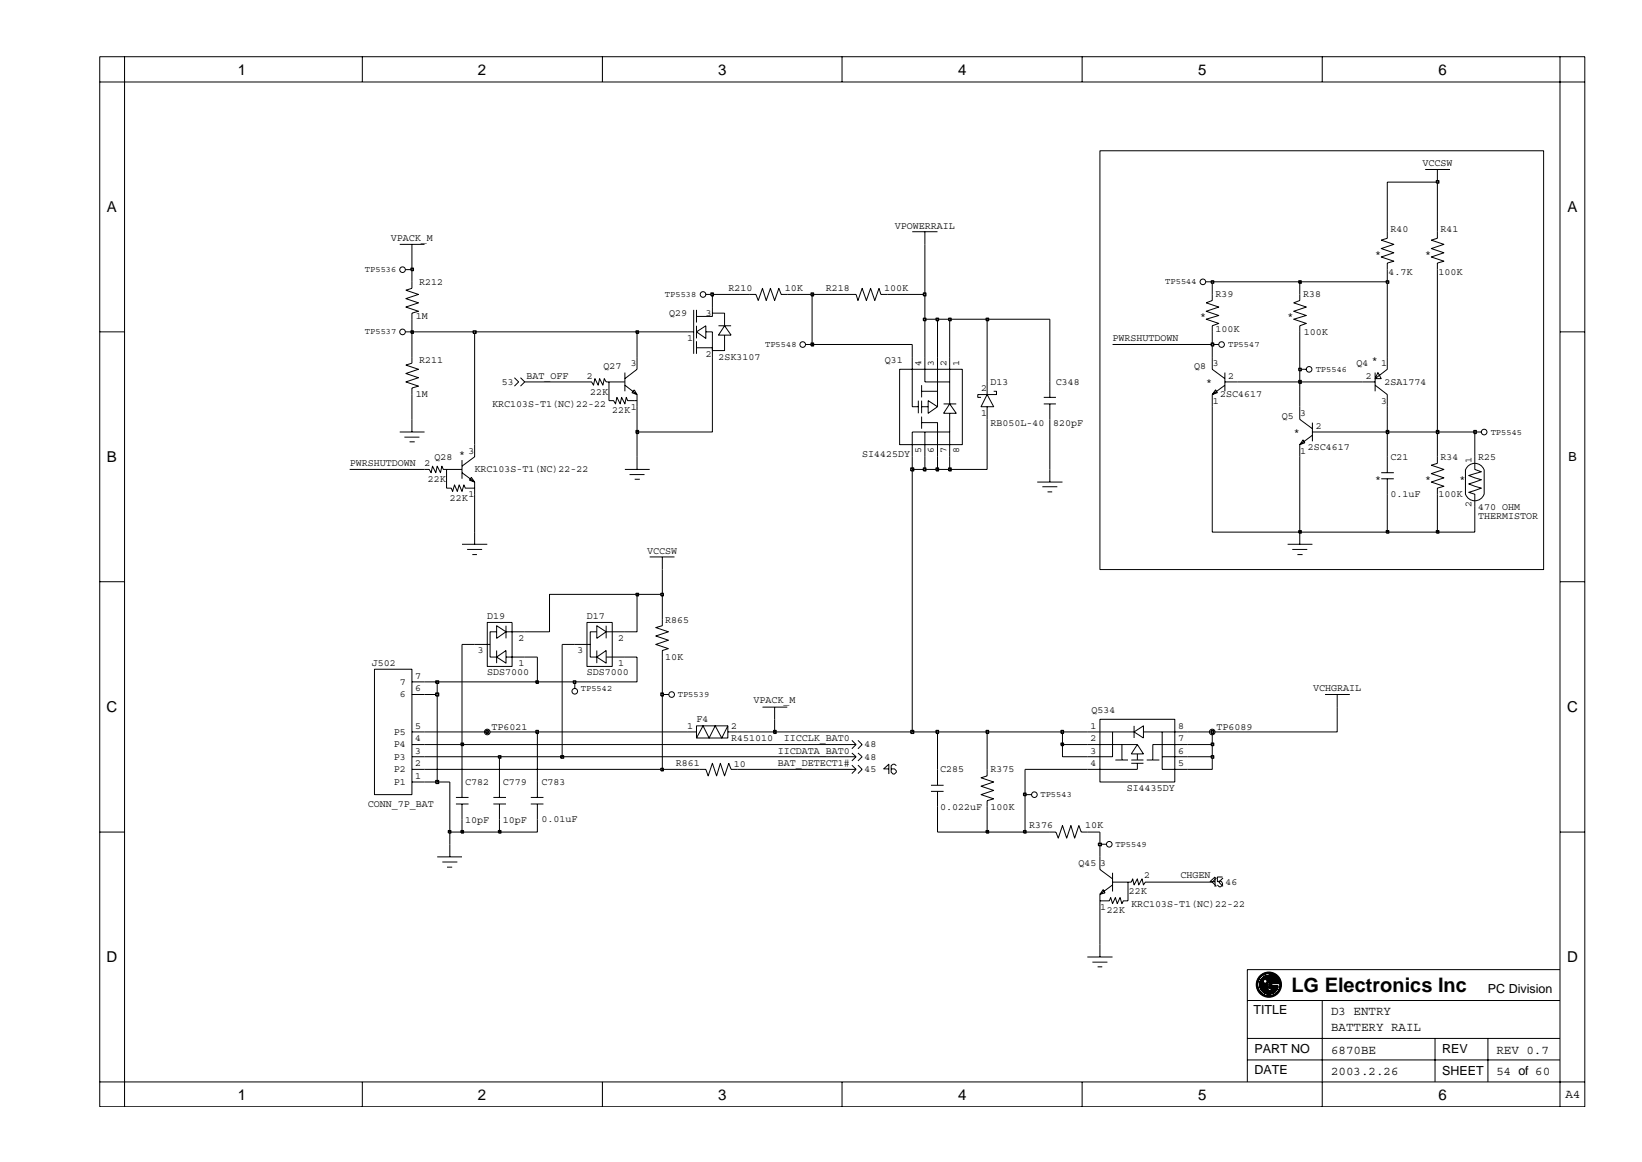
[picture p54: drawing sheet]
<svg xmlns="http://www.w3.org/2000/svg" width="297mm" height="210mm" viewBox="0 0 297 210" stroke-linecap="round" stroke-linejoin="round" font-family="sans-serif">
<defs><g id="words">
<text font-size="3.6" x="233.6" y="179.6">LG Electronics Inc</text>
<g font-size="2.7">
<text x="43" y="13.5">1</text>
<text x="86.5" y="13.5">2</text>
<text x="129.9" y="13.5">3</text>
<text x="173.3" y="13.5">4</text>
<text x="216.8" y="13.5">5</text>
<text x="260.2" y="13.5">6</text>
<text x="19.3" y="38.4">A</text>
<text x="283.6" y="38.4">A</text>
<text x="19.3" y="83.6">B</text>
<text x="19.3" y="128.9">C</text>
<text x="283.5" y="128.9">C</text>
<text x="19.3" y="174.1">D</text>
<text x="283.5" y="174.1">D</text>
<text x="43" y="199">1</text>
<text x="86.5" y="199">2</text>
<text x="129.9" y="199">3</text>
<text x="173.3" y="199">4</text>
<text x="216.8" y="199">5</text>
<text x="260.2" y="199">6</text>
</g>
<g font-size="2.3">
<text x="283.7" y="83.5">B</text>
<text x="269.2" y="179.6">PC Division</text>
<text x="226.7" y="183.5">TITLE</text>
<text x="240.8" y="183.6">D3 ENTRY</text>
<text x="226.9" y="190.5">PART NO</text>
<text x="240.8" y="190.7">6870BE</text>
<text x="240.8" y="186.6">BATTERY RAIL</text>
<text x="260.9" y="190.5">REV</text>
<text x="270.7" y="190.7">REV 0.7</text>
<text x="226.9" y="194.3">DATE</text>
<text x="240.8" y="194.6">2003.2.26</text>
<text x="260.9" y="194.5">SHEET</text>
<text x="270.7" y="194.6">54 of 60</text>
<text x="283.2" y="198.7">A4</text>
</g>
<g font-size="1.8">
<text x="257.3" y="30.1">VCCSW</text>
<text x="161.9" y="41.4">VPOWERRAIL</text>
<text x="251.6" y="41.9">R40</text>
<text x="260.6" y="41.9">R41</text>
<text x="70.7" y="43.6">VPACK_M</text>
<text x="248.8" y="46.5">*</text>
<text x="257.8" y="46.5">*</text>
<text x="75.8" y="51.5">R212</text>
<text x="131.8" y="52.7">R210</text>
<text x="142" y="52.6">10K</text>
<text x="149.4" y="52.7">R218</text>
<text x="159.9" y="52.7">100K</text>
<text x="219.9" y="53.8">R39</text>
<text x="235.7" y="53.8">R38</text>
<text x="251.2" y="49.8">4.7K</text>
<text x="260.3" y="49.8">100K</text>
<text x="75.2" y="57.7">1M</text>
<text x="121" y="57.2">Q29</text>
<text x="127.7" y="57.2">3</text>
<text x="217.1" y="57.8">*</text>
<text x="219.9" y="60">100K</text>
<text x="232.9" y="57.8">*</text>
<text x="75.8" y="65.7">R211</text>
<text x="124.3" y="61.8">1</text>
<text x="127.7" y="64.6">2</text>
<text x="130" y="65.1">2SK3107</text>
<text x="160.1" y="65.7">Q31</text>
<text x="201.3" y="61.7">PWRSHUTDOWN</text>
<text x="235.9" y="60.6">100K</text>
<text x="248.2" y="65.7">*</text>
<text x="75.2" y="71.8">1M</text>
<text x="90.8" y="69.6">53</text>
<text x="95.3" y="68.5">BAT_OFF</text>
<text x="106.2" y="68.5">2</text>
<text x="106.8" y="71.4">22K</text>
<text x="109.2" y="66.8">Q27</text>
<text x="114.1" y="66.2">3</text>
<text x="166.6" y="66.2" transform="rotate(-90 166.6 66.2)">4</text>
<text x="168.9" y="66.2" transform="rotate(-90 168.9 66.2)">3</text>
<text x="171.2" y="66.2" transform="rotate(-90 171.2 66.2)">2</text>
<text x="173.5" y="66.2" transform="rotate(-90 173.5 66.2)">1</text>
<text x="177.5" y="70.7">2</text>
<text x="179.2" y="69.6">D13</text>
<text x="191" y="69.6">C348</text>
<text x="216" y="66.8">Q8</text>
<text x="218.2" y="69.7">*</text>
<text x="219.4" y="66.2">3</text>
<text x="220.8" y="71.9">2SC4617</text>
<text x="222.2" y="68.5">2</text>
<text x="245.4" y="66.2">Q4</text>
<text x="247.1" y="68.5">2</text>
<text x="249.9" y="66.2">1</text>
<text x="250.5" y="69.6">2SA1774</text>
<text x="89" y="73.6">KRC103S-T1(NC)22-22</text>
<text x="110.8" y="74.8">22K</text>
<text x="114.1" y="74.1">1</text>
<text x="177.5" y="75.3">1</text>
<text x="179.2" y="77">RB050L-40</text>
<text x="190.5" y="77.1">820pF</text>
<text x="219.4" y="73">1</text>
<text x="231.9" y="75.9">Q5</text>
<text x="235.2" y="75.3">3</text>
<text x="238" y="77.6">2</text>
<text x="249.9" y="73">3</text>
<text x="78.6" y="83.2">Q28</text>
<text x="83.1" y="82.7">*</text>
<text x="84.8" y="82.1">3</text>
<text x="156" y="82.7">SI4425DY</text>
<text x="166.6" y="82" transform="rotate(-90 166.6 82)">5</text>
<text x="168.9" y="82" transform="rotate(-90 168.9 82)">6</text>
<text x="171.2" y="82" transform="rotate(-90 171.2 82)">7</text>
<text x="173.5" y="82" transform="rotate(-90 173.5 82)">8</text>
<text x="234" y="78.8">*</text>
<text x="235.2" y="82.1">1</text>
<text x="236.6" y="81.5">2SC4617</text>
<text x="251.6" y="83.2">C21</text>
<text x="260.6" y="83.2">R34</text>
<text x="266.2" y="83.7" transform="rotate(-90 266.2 83.7)">1</text>
<text x="267.4" y="83.2">R25</text>
<text x="63.3" y="84.3">PWRSHUTDOWN</text>
<text x="76.8" y="84.4">2</text>
<text x="77.4" y="87.2">22K</text>
<text x="84.8" y="90">1</text>
<text x="85.9" y="85.5">KRC103S-T1(NC)22-22</text>
<text x="248.8" y="87.2">*</text>
<text x="251.6" y="90">0.1uF</text>
<text x="257.8" y="87.2">*</text>
<text x="260.3" y="90">100K</text>
<text x="264" y="87.2">*</text>
<text x="81.4" y="90.6">22K</text>
<text x="266.2" y="91.7" transform="rotate(-90 266.2 91.7)">2</text>
<text x="267.4" y="92.2">470 OHM</text>
<text x="267.4" y="93.9">THERMISTOR</text>
<text x="117.1" y="100.2">VCCSW</text>
<text x="88.1" y="112">D19</text>
<text x="106.2" y="112">D17</text>
<text x="120.3" y="112.6">R865</text>
<text x="86.5" y="118.2">3</text>
<text x="93.8" y="116">2</text>
<text x="104.5" y="118.2">3</text>
<text x="111.9" y="116">2</text>
<text x="120.3" y="119.4">10K</text>
<text x="67.2" y="120.5">J502</text>
<text x="72.3" y="123.9">7</text>
<text x="75.1" y="125.1">6</text>
<text x="75.1" y="122.8">7</text>
<text x="88.1" y="122.2">SDS7000</text>
<text x="93.8" y="120.5">1</text>
<text x="106.2" y="122.2">SDS7000</text>
<text x="111.9" y="120.5">1</text>
<text x="237.6" y="125.1">VCHGRAIL</text>
<text x="72.3" y="126.2">6</text>
<text x="75.1" y="131.9">5</text>
<text x="124.3" y="131.9">1</text>
<text x="126" y="130.7">F4</text>
<text x="132.3" y="131.9">2</text>
<text x="136.3" y="127.3">VPACK_M</text>
<text x="197.3" y="131.9">1</text>
<text x="197.4" y="129">Q534</text>
<text x="213.1" y="131.9">8</text>
<text x="71.2" y="137.4">P3</text>
<text x="71.2" y="135.2">P4</text>
<text x="71.2" y="133">P5</text>
<text x="75.1" y="136.3">3</text>
<text x="75.1" y="134.1">4</text>
<text x="88.9" y="132.1">TP6021</text>
<text x="132.3" y="134.1">R451010</text>
<text x="140.7" y="136.3">IICDATA_BAT0</text>
<text x="141.8" y="134.1">IICCLK_BAT0</text>
<text x="156.4" y="135.2">48</text>
<text x="156.4" y="137.4">48</text>
<text x="197.3" y="134.1">2</text>
<text x="197.3" y="136.3">3</text>
<text x="213.1" y="134.1">7</text>
<text x="213.1" y="136.3">6</text>
<text x="220.1" y="132.1">TP6089</text>
<text x="71.2" y="142">P1</text>
<text x="71.2" y="139.7">P2</text>
<text x="75.1" y="140.9">1</text>
<text x="75.1" y="138.6">2</text>
<text x="84.2" y="142">C782</text>
<text x="90.9" y="142">C779</text>
<text x="97.9" y="142">C783</text>
<text x="122.2" y="138.6">R861</text>
<text x="132.8" y="138.7">10</text>
<text x="140.7" y="138.6">BAT_DETECT1#</text>
<text x="156.4" y="139.7">45</text>
<text x="170.1" y="139.7">C285</text>
<text x="179.2" y="139.7">R375</text>
<text x="197.3" y="138.6">4</text>
<text x="203.8" y="143.1">SI4435DY</text>
<text x="213.1" y="138.6">5</text>
<text x="66.6" y="146">CONN_7P_BAT</text>
<text x="84.2" y="148.9">10pF</text>
<text x="90.9" y="148.9">10pF</text>
<text x="98" y="148.7">0.01uF</text>
<text x="170.1" y="146.6">0.022uF</text>
<text x="179.2" y="146.6">100K</text>
<text x="186.2" y="149.9">R376</text>
<text x="196.3" y="149.9">10K</text>
<text x="195.1" y="156.8">Q45</text>
<text x="199" y="156.8">3</text>
<text x="204.2" y="161.8">22K</text>
<text x="207" y="159">2</text>
<text x="213.5" y="159">CHGEN</text>
<text x="221.7" y="160.1">46</text>
<text x="199" y="164.6">1</text>
<text x="200.2" y="165.2">22K</text>
<text x="204.6" y="164">KRC103S-T1(NC)22-22</text>
</g>
<g font-size="1.6">
<text x="66" y="49.2">TP5536</text>
<text x="120.3" y="53.7">TP5538</text>
<text x="210.8" y="51.4">TP5544</text>
<text x="66" y="60.5">TP5537</text>
<text x="138.4" y="62.8">TP5548</text>
<text x="222.2" y="62.8">TP5547</text>
<text x="238" y="67.3">TP5546</text>
<text x="269.7" y="78.6">TP5545</text>
<text x="105.1" y="125">TP5542</text>
<text x="122.6" y="126.1">TP5539</text>
<text x="188.2" y="144.2">TP5543</text>
<text x="201.8" y="153.2">TP5549</text>
</g>
</g></defs>
<g fill="none" stroke="#000" stroke-width=".18">
<path d="M257.8 30.7h4.5M260 30.7v2.3M72.3 44.2h4.5M73.4 48.8h1.1M74.5 51v1.2l-1.1 .3 2.3 .8-2.3 .7 2.3 .8-2.3 .8 2.3 .7-1.2 .4v1.1M74.5 44.2v2.3M125.5 56.1v7.9M126 56.1v2.3M126 58.9v2.3M127.7 53.3h1.2M128.9 55.6v1.7h-2.9M128.9 56.7h2.2v2.2"/>
<path d="M130 58.9h2.3M131.1 58.9l1.2 1.7h-2.3zM135.6 53.3h1.1l.5 1.1 .7-2.2 .7 2.2 .8-2.2 .7 2.2 .8-2.2 .4 1.1h1.1M153.8 53.3h1.1l.3 1.1 .8-2.2 .7 2.2 .8-2.2 .8 2.2 .7-2.2 .4 1.1h1.1M165 41.9h4.6M167.3 41.9v2.3M218.2 51h1.1M219.3 53.3v1.1l-1.1 .4 2.3 .8-2.3 .7 2.3 .8-2.3 .7 2.3 .7-1.2 .4v1.1M235.1 53.3v1.1l-1.1 .4 2.3 .8-2.3 .7 2.3 .8-2.3 .7 2.3 .7-1.2 .4v1.1M251 41.9v1.2l-1.1 .4 2.2 .7-2.2 .8 2.2 .7-2.2 .8 2.2 .8-1.1 .3v1.2M260 41.9v1.2l-1.1 .4 2.3 .7-2.3 .8 2.3 .7-2.3 .8 2.3 .8-1.2 .3v1.2M72.3 78.2h4.5"/>
<path d="M73.2 79.1h2.7M73.4 60h1.1M74.1 79.9h.9M74.5 64.6v1.1l-1.1 .4 2.3 .7-2.3 .8 2.3 .7-2.3 .8 2.3 .8-1.2 .3v1.2M74.5 75.9v2.3M93.1 68.3l.7 .8-.7 .8M94.2 68.3l.7 .8-.7 .8M106.2 69.1h.8l.4 .6 .2-1.2 .6 1.2 .3-1.2 .6 1.2 .2-1.2 .4 .6h3.3M110.2 69.1v3.4h.8l.3 .6 .3-1.2 .6 1.2 .2-1.2 .6 1.2 .3-1.2 .2 .6h1.7M113 69.7l2.2 1.7M113 67.4v3.4M114.7 70.5l.5 .9-.9-.3z"/>
<path d="M115.2 64.6v2.2l-2.2 1.7M115.2 71.4v2.2M124.3 60h1.2M126 60l1.7-1.1v2.3zM126 61.7v2.3M126 62.9h2.9M127.7 60h1.2v4.6M131.1 60.6v2.8h-2.2M145.8 62.3h1.1M162.7 66.8h11.4v13.7h-11.4zM165 64.6v9h1.1M166.1 72.5v2.3"/>
<path d="M166.7 76.5h2.9v6.2M166.7 69.7v2.2M166.7 72.5v2.3M166.7 75.4v2.2M166.7 70.8h2.9M166.7 73.6h1.2M167.3 64.6v4.5h4.5v-4.5M167.3 78.2v4.5M167.9 72.5l1.7 1.1-1.7 1.2zM169.6 64.6v9M170.7 73.1h2.3M171.8 73.1l1.2 1.7h-2.3z"/>
<path d="M171.8 69.1v4M171.8 74.8v3.4M178.6 71.4l1.2 2.2h-2.3zM178.6 69.1v2.3M178.6 73.6v2.3M179.8 70.8h.5v.6h-3.4v.5h.6M188.8 71.9h2.2M188.8 73.1h2.2M189.9 69.1v2.8M189.9 73.1v2.8M219.3 62.3h1.2M219.3 64.6v2.2l2.3 1.7"/>
<path d="M219.3 71.4v2.2M219.9 70.5l.3 .6-.9 .3zM221.6 69.1h2.3M221.6 69.7l-2.3 1.7M221.6 67.4v3.4M235.1 66.8h1.2M235.1 73.6v2.3l2.3 1.7M235.7 79.6l.4 .5-1 .4zM237.4 78.2h2.3M237.4 78.8l-2.3 1.7M237.4 76.5v3.4M246.5 69.1h2.3"/>
<path d="M248.8 69.7l2.2 1.7v2.2M248.8 67.4v3.4M249.3 67.4l.6 1.1h-1.1zM251 64.6v2.2l-2.2 1.7M266.8 78.2h1.2M76.8 84.9h.8l.4 .6 .2-1.2 .6 1.2 .3-1.2 .6 1.2 .2-1.2 .3 .6h3.4M80.8 84.9v3.4h.8l.3 .6 .3-1.2 .5 1.2 .4-1.2 .5 1.2 .3-1.2 .3 .6h1.7M83.6 98.5h4.5M83.6 83.2v3.4M83.6 85.5l2.3 1.7M84.5 99.4h2.7M85.3 86.4l.6 .8-1-.3z"/>
<path d="M85.9 80.5v2.2l-2.3 1.6M85.9 87.2v2.2M85.9 96.3v2.2M113 84.9h4.5M113.9 85.9h2.7M114.8 86.7h.9M115.2 82.7v2.2M165 82.7v-4.5h6.8v4.5M187.6 87.2h4.6M188.6 88.1h2.7M189.5 89h.8M189.9 84.9v2.3"/>
<path d="M232.9 98.5h4.5M233.8 99.4h2.7M235.1 80.5v2.2M235.1 96.3v2.2M249.9 86.6h2.2M249.9 85.5h2.2M251 82.7v2.8M251 86.6v2.8M260 82.7v1.1l-1.1 .4 2.3 .7-2.3 .8 2.3 .8-2.3 .7 2.3 .8-1.2 .3v1.1M265.1 84.9v4.5a1.78 1.78 0 0 0 1.7 1.2 1.78 1.78 0 0 0 1.7-1.2M265.1 85a1.78 1.78 0 0 1 1.7-1.2 1.78 1.78 0 0 1 1.6 1.2M266.8 82.7v2.2l1.2 .5-2.3 .6 2.3 .8-2.3 .8 2.3 .7-2.3 .8 1.1 .3v2.3"/>
<path d="M268.5 84.9v4.5M85.4 100.3h.9M85.9 116.6h2.8M88.1 112.6h4.5v8h-4.5zM89.8 113.2l1.7 1.1-1.7 1.2zM89.8 118.9l1.7-1.2v2.3zM89.8 114.3h-1.1v4.6h1.1M89.8 117.7v2.3M91.5 118.9h3.4M91.5 114.3h3.4M91.5 113.2v2.3M104 116.6h2.8"/>
<path d="M106.2 112.6h4.6v8h-4.6zM108 113.2l1.7 1.1-1.7 1.2zM108 118.9l1.7-1.2v2.3zM108 114.3h-1.2v4.6h1.2M108 117.7v2.3M109.7 113.2v2.3M109.7 118.9h3.3M109.7 114.3h3.3M117.5 100.8h4.5M119.8 112.1v1.1l-1.2 .4 2.3 .7-2.3 .8 2.3 .7-2.3 .8 2.3 .8-1.1 .3v1.2M119.8 100.8v2.3M234.7 100.3h.9"/>
<path d="M67.7 121.1h6.8v22.7h-6.8zM74.5 132.4h2.3M74.5 125.7h2.3M74.5 134.7h2.3M74.5 136.9h2.3M74.5 139.2h2.3M74.5 123.4h2.3M104 123.4v1.2M119.8 125.7h1.1M124.3 132.4h1.7M126 131.3h5.7v2.2h-5.7zM126.6 139.2h1.1l.4 1.2 .8-2.3 .7 2.3 .7-2.3 .8 2.3 .7-2.3 .5 1.1h1.1"/>
<path d="M131.7 131.3l-1.1 2.2-1.2-2.2-1.1 2.2-1.1-2.2-1.2 2.2M131.7 132.4h1.7M137.9 128h4.5M140.1 128v2.2M153.8 134.7h1.1M153.8 136.9h1.1M153.8 139.2h1.1M154.1 138.4l.8 .8M154.1 136.2l.8 .7M154.1 134l.8 .7M154.9 139.2l-.8 .8M154.9 136.9l-.8 .8"/>
<path d="M154.9 134.7l-.8 .8M155.2 138.4l.8 .8-.8 .8M155.2 136.2l.8 .7-.8 .8M155.2 134l.8 .7-.8 .8M169.6 139.2v2.9M178.6 139.2v1.2l-1.1 .3 2.3 .8-2.3 .8 2.3 .7-2.3 .8 2.3 .7-1.2 .4v1.1M196.7 132.4h4.6v4.5h-4.6M196.7 134.7h9M199 130.2h13.5v11.3h-13.5zM201.3 132.4h3.9M201.8 137.5h2.3M203 134.7v2.8"/>
<path d="M204.6 137.5h2.3M204.6 138.1h2.3M205.2 132.4l1.7-1.1v2.2zM205.2 131.3v2.2M205.7 134.7l1.2 1.7h-2.3zM205.7 136.4v1.1M205.7 138.1v1.1h-9M206.9 132.4h3.3M207.4 137.5h2.3M210.2 136.9h4.6M214.8 132.4h-4.6v6.8h4.6M214.8 134.7h-6.3v2.8"/>
<path d="M239.7 125.7h4.5M241.9 125.7v2.3M74.5 141.5h2.3M79.1 155h4.5M80 156h2.7M80.9 156.9h.9M81.4 150.6v4.4M82.5 144.3h2.3M82.5 145.5h2.3M83.6 141.5v2.8M83.6 145.5v2.8M89.2 144.3h2.3"/>
<path d="M89.2 145.5h2.3M90.3 141.5v2.8M90.3 145.5v2.8M96 144.3h2.3M96 145.5h2.3M97.2 141.5v2.8M97.2 145.5v2.8M168.4 142.1h2.3M168.4 143.2h2.3M169.6 143.2v2.8M185.4 143.8h1.1M189.9 150.6h1.1l.4 1.1 .8-2.3 .8 2.3 .7-2.3 .7 2.3 .8-2.3 .4 1.2h1.1"/>
<path d="M200.1 152.8h-1.1v4.5l2.3 1.7M201.3 159.6h3.3l.3-.6 .3 1.1 .5-1.1 .3 1.1 .6-1.1 .3 1.1 .3-.5h12.1M201.3 157.9v3.4M204.1 159.6v3.4h-.9l-.2 .5-.4-1.1-.5 1.1-.3-1.1-.5 1.1-.4-1.1-.2 .6h-1.7M220.1 158.9l-.8 .7 .8 .8M221.2 158.9l-.7 .7 .7 .8M196.7 173.2h4.6M197.6 174.1h2.7M198.6 174.9h.8M199 161.8v11.4M199.6 161l.3 .6-.9 .2zM201.3 160.1l-2.3 1.7"/>
<circle cx="72.8" cy="48.8" r=".51"/>
<circle cx="127.2" cy="53.3" r=".51"/>
<circle cx="217.6" cy="51" r=".51"/>
<circle cx="72.8" cy="60.1" r=".51"/>
<circle cx="145.2" cy="62.3" r=".51"/>
<circle cx="221" cy="62.3" r=".51"/>
<circle cx="236.8" cy="66.8" r=".51"/>
<circle cx="268.5" cy="78.2" r=".51"/>
<circle cx="88.1" cy="132.4" r=".51"/>
<circle cx="104" cy="125.1" r=".51"/>
<circle cx="121.5" cy="125.7" r=".51"/>
<circle cx="219.3" cy="132.4" r=".51"/>
<circle cx="187.1" cy="143.8" r=".51"/>
<circle cx="200.7" cy="152.8" r=".51"/>
</g>
<path d="M198.7 152.6h.5v.4h-.5z" fill="#c2c2c2"/>
<path d="M198.7 152.6h.5v.4h-.5z" fill="none" stroke="#000" stroke-width=".25"/>
<path d="M199 150.6v2.2" fill="none" stroke="#000" stroke-width=".18"/>
<path d="M81.1 150.3h.4v.4h-.4z" fill="#c2c2c2"/>
<path d="M81.1 150.3h.4v.4h-.4z" fill="none" stroke="#000" stroke-width=".25"/>
<path d="M81.4 141.5v9.1h2.2" fill="none" stroke="#000" stroke-width=".18"/>
<path d="M83.4 150.3h.4v.4h-.4z" fill="#c2c2c2"/>
<path d="M83.4 150.3h.4v.4h-.4z" fill="none" stroke="#000" stroke-width=".25"/>
<path d="M83.6 148.3v2.3h6.7" fill="none" stroke="#000" stroke-width=".18"/>
<path d="M90.2 150.3h.4v.4h-.4z" fill="#c2c2c2"/>
<path d="M90.2 150.3h.4v.4h-.4z" fill="none" stroke="#000" stroke-width=".25"/>
<path d="M90.3 148.3v2.3h6.9v-2.3M169.6 146v4.6h9" fill="none" stroke="#000" stroke-width=".18"/>
<path d="M178.4 150.3h.4v.4h-.4z" fill-rule="evenodd" fill="#c2c2c2"/>
<path d="M178.4 150.3h.4v.4h-.4z" fill="none" stroke="#000" stroke-width=".25"/>
<path d="M178.6 146v4.6h6.8" fill="none" stroke="#000" stroke-width=".18"/>
<path d="M185.2 150.3h.4v.4h-.4z" fill="#c2c2c2"/>
<path d="M185.2 150.3h.4v.4h-.4z" fill="none" stroke="#000" stroke-width=".25"/>
<path d="M185.4 143.8v6.8h4.5M196.7 150.6h2.3" fill="none" stroke="#000" stroke-width=".18"/>
<path d="M185.2 143.5h.4v.5h-.4z" fill="#c2c2c2"/>
<path d="M185.2 143.5h.4v.5h-.4z" fill="none" stroke="#000" stroke-width=".25"/>
<path d="M185.4 139.2v4.6M76.8 141.5h2.3" fill="none" stroke="#000" stroke-width=".18"/>
<path d="M78.8 141.2h.5v.6h-.5z" fill-rule="evenodd" fill="#c2c2c2"/>
<path d="M78.8 141.2h.5v.6h-.5z" fill="none" stroke="#000" stroke-width=".25"/>
<path d="M76.8 139.2h43M79.1 125.7v15.8h2.3M83.6 134.7v6.8M90.3 136.9v4.6M97.2 132.4v9.1" fill="none" stroke="#000" stroke-width=".18"/>
<path d="M119.6 139h.4v.5h-.4z" fill-rule="evenodd" fill="#c2c2c2"/>
<path d="M119.6 139h.4v.5h-.4z" fill="none" stroke="#000" stroke-width=".25"/>
<path d="M76.8 136.9h13.5M119.8 125.7v13.5h6.8M133.4 139.2h20.4M169.6 132.4v6.8M178.6 132.4v6.8M185.4 139.2h11.3M219.3 136.9v2.3h-4.5" fill="none" stroke="#000" stroke-width=".18"/>
<path d="M90.2 136.8h.4v.4h-.4z" fill="#c2c2c2"/>
<path d="M90.2 136.8h.4v.4h-.4z" fill="none" stroke="#000" stroke-width=".25"/>
<path d="M90.3 136.9h11.4" fill="none" stroke="#000" stroke-width=".18"/>
<path d="M101.4 136.8h.5v.4h-.5z" fill-rule="evenodd" fill="#c2c2c2"/>
<path d="M101.4 136.8h.5v.4h-.5z" fill="none" stroke="#000" stroke-width=".25"/>
<path d="M101.7 116.6v20.3h52.1M192.2 134.7v2.2h4.5M214.8 136.9h4.5" fill="none" stroke="#000" stroke-width=".18"/>
<path d="M219.1 136.8h.5v.4h-.5z" fill-rule="evenodd" fill="#c2c2c2"/>
<path d="M219.1 136.8h.5v.4h-.5z" fill="none" stroke="#000" stroke-width=".25"/>
<path d="M76.8 134.7h6.8M219.3 134.7v2.2" fill="none" stroke="#000" stroke-width=".18"/>
<path d="M83.4 134.5h.4v.4h-.4z" fill="#c2c2c2"/>
<path d="M83.4 134.5h.4v.4h-.4z" fill="none" stroke="#000" stroke-width=".25"/>
<path d="M83.6 116.6v18.1h70.2" fill="none" stroke="#000" stroke-width=".18"/>
<path d="M191.9 134.5h.5v.4h-.5z" fill="#c2c2c2"/>
<path d="M191.9 134.5h.5v.4h-.5z" fill="none" stroke="#000" stroke-width=".25"/>
<path d="M192.2 132.4v2.3h4.5M214.8 134.7h4.5" fill="none" stroke="#000" stroke-width=".18"/>
<path d="M219.1 134.5h.5v.4h-.5z" fill-rule="evenodd" fill="#c2c2c2"/>
<path d="M219.1 134.5h.5v.4h-.5z" fill="none" stroke="#000" stroke-width=".25"/>
<path d="M76.8 132.4h11.3M219.3 132.4v2.3" fill="none" stroke="#000" stroke-width=".18"/>
<path d="M87.9 132.2h.4v.5h-.4z" fill="#c2c2c2"/>
<path d="M87.9 132.2h.4v.5h-.4z" fill="none" stroke="#000" stroke-width=".25"/>
<path d="M88.1 132.4h9.1" fill="none" stroke="#000" stroke-width=".18"/>
<path d="M97 132.2h.4v.5h-.4z" fill="#c2c2c2"/>
<path d="M97 132.2h.4v.5h-.4z" fill="none" stroke="#000" stroke-width=".25"/>
<path d="M97.2 132.4h27.1M133.4 132.4h6.7" fill="none" stroke="#000" stroke-width=".18"/>
<path d="M140 132.2h.4v.5h-.4z" fill="#c2c2c2"/>
<path d="M140 132.2h.4v.5h-.4z" fill="none" stroke="#000" stroke-width=".25"/>
<path d="M140.1 130.2v2.2h24.9" fill="none" stroke="#000" stroke-width=".18"/>
<path d="M164.8 132.2h.5v.5h-.5z" fill="#c2c2c2"/>
<path d="M164.8 132.2h.5v.5h-.5z" fill="none" stroke="#000" stroke-width=".25"/>
<path d="M165 84.9v47.5h4.6" fill="none" stroke="#000" stroke-width=".18"/>
<path d="M169.3 132.2h.5v.5h-.5z" fill="#c2c2c2"/>
<path d="M169.3 132.2h.5v.5h-.5z" fill="none" stroke="#000" stroke-width=".25"/>
<path d="M169.6 132.4h9" fill="none" stroke="#000" stroke-width=".18"/>
<path d="M178.4 132.2h.4v.5h-.4z" fill-rule="evenodd" fill="#c2c2c2"/>
<path d="M178.4 132.2h.4v.5h-.4z" fill="none" stroke="#000" stroke-width=".25"/>
<path d="M178.6 132.4h13.6" fill="none" stroke="#000" stroke-width=".18"/>
<path d="M191.9 132.2h.5v.5h-.5z" fill="#c2c2c2"/>
<path d="M191.9 132.2h.5v.5h-.5z" fill="none" stroke="#000" stroke-width=".25"/>
<path d="M192.2 132.4h4.5M214.8 132.4h4.5" fill="none" stroke="#000" stroke-width=".18"/>
<path d="M219.1 132.2h.5v.5h-.5z" fill-rule="evenodd" fill="#c2c2c2"/>
<path d="M219.1 132.2h.5v.5h-.5z" fill="none" stroke="#000" stroke-width=".25"/>
<path d="M76.8 125.7h2.3M241.9 128v4.4h-22.6" fill="none" stroke="#000" stroke-width=".18"/>
<path d="M78.8 125.4h.5v.5h-.5z" fill-rule="evenodd" fill="#c2c2c2"/>
<path d="M78.8 125.4h.5v.5h-.5z" fill="none" stroke="#000" stroke-width=".25"/>
<path d="M79.1 123.4v2.3" fill="none" stroke="#000" stroke-width=".18"/>
<path d="M119.6 125.4h.4v.5h-.4z" fill-rule="evenodd" fill="#c2c2c2"/>
<path d="M119.6 125.4h.4v.5h-.4z" fill="none" stroke="#000" stroke-width=".25"/>
<path d="M119.8 118.9v6.8M76.8 123.4h2.3" fill="none" stroke="#000" stroke-width=".18"/>
<path d="M78.8 123.2h.5v.4h-.5z" fill-rule="evenodd" fill="#c2c2c2"/>
<path d="M78.8 123.2h.5v.4h-.5z" fill="none" stroke="#000" stroke-width=".25"/>
<path d="M79.1 123.4h18.1" fill="none" stroke="#000" stroke-width=".18"/>
<path d="M97 123.2h.4v.4h-.4z" fill="#c2c2c2"/>
<path d="M97 123.2h.4v.4h-.4z" fill="none" stroke="#000" stroke-width=".25"/>
<path d="M97.2 118.9v4.5h6.8" fill="none" stroke="#000" stroke-width=".18"/>
<path d="M103.7 123.2h.5v.4h-.5z" fill-rule="evenodd" fill="#c2c2c2"/>
<path d="M103.7 123.2h.5v.4h-.5z" fill="none" stroke="#000" stroke-width=".25"/>
<path d="M83.6 116.6h2.3M94.9 114.3h4.5v-6.8h15.8v6.8h-2.2M94.9 118.9h2.3M101.7 116.6h2.3M113 118.9h2.2v4.5h-11.2M119.8 107.5v4.6" fill="none" stroke="#000" stroke-width=".18"/>
<path d="M115.1 107.4h.4v.4h-.4z" fill="#c2c2c2"/>
<path d="M115.1 107.4h.4v.4h-.4z" fill="none" stroke="#000" stroke-width=".25"/>
<path d="M115.2 107.5h4.6" fill="none" stroke="#000" stroke-width=".18"/>
<path d="M119.6 107.4h.4v.4h-.4z" fill-rule="evenodd" fill="#c2c2c2"/>
<path d="M119.6 107.4h.4v.4h-.4z" fill="none" stroke="#000" stroke-width=".25"/>
<path d="M219.3 73.6v22.7h15.8M85.9 89.4v6.9M119.8 103.1v4.4" fill="none" stroke="#000" stroke-width=".18"/>
<path d="M235 96h.4v.5h-.4z" fill-rule="evenodd" fill="#c2c2c2"/>
<path d="M235 96h.4v.5h-.4z" fill="none" stroke="#000" stroke-width=".25"/>
<path d="M235.1 82.7v13.6h15.9" fill="none" stroke="#000" stroke-width=".18"/>
<path d="M250.8 96h.4v.5h-.4z" fill-rule="evenodd" fill="#c2c2c2"/>
<path d="M250.8 96h.4v.5h-.4z" fill="none" stroke="#000" stroke-width=".25"/>
<path d="M251 89.4v6.9h9" fill="none" stroke="#000" stroke-width=".18"/>
<path d="M259.9 96h.4v.5h-.4z" fill-rule="evenodd" fill="#c2c2c2"/>
<path d="M259.9 96h.4v.5h-.4z" fill="none" stroke="#000" stroke-width=".25"/>
<path d="M63.3 84.9h13.5M260 89.4v6.9h6.8v-4.6" fill="none" stroke="#000" stroke-width=".18"/>
<path d="M164.8 84.7h.5v.5h-.5z" fill="#c2c2c2"/>
<path d="M164.8 84.7h.5v.5h-.5z" fill="none" stroke="#000" stroke-width=".25"/>
<path d="M165 82.7v2.2h2.3" fill="none" stroke="#000" stroke-width=".18"/>
<path d="M167.1 84.7h.4v.5h-.4z" fill="#c2c2c2"/>
<path d="M167.1 84.7h.4v.5h-.4z" fill="none" stroke="#000" stroke-width=".25"/>
<path d="M167.3 82.7v2.2h2.3" fill="none" stroke="#000" stroke-width=".18"/>
<path d="M169.3 84.7h.5v.5h-.5z" fill="#c2c2c2"/>
<path d="M169.3 84.7h.5v.5h-.5z" fill="none" stroke="#000" stroke-width=".25"/>
<path d="M169.6 82.7v2.2h2.2" fill="none" stroke="#000" stroke-width=".18"/>
<path d="M171.6 84.7h.5v.5h-.5z" fill="#c2c2c2"/>
<path d="M171.6 84.7h.5v.5h-.5z" fill="none" stroke="#000" stroke-width=".25"/>
<path d="M85.9 60v20.5M115.2 78.2v4.5M178.6 75.9v9h-6.8v-2.2M189.9 75.9v9M251 78.2v4.5M260 78.2v4.5M266.8 78.2v4.5" fill="none" stroke="#000" stroke-width=".18"/>
<path d="M115.1 77.9h.4v.5h-.4z" fill="#c2c2c2"/>
<path d="M115.1 77.9h.4v.5h-.4z" fill="none" stroke="#000" stroke-width=".25"/>
<path d="M128.9 64.6v13.6h-13.7v-4.6M239.7 78.2h11.3" fill="none" stroke="#000" stroke-width=".18"/>
<path d="M250.8 77.9h.4v.5h-.4z" fill-rule="evenodd" fill="#c2c2c2"/>
<path d="M250.8 77.9h.4v.5h-.4z" fill="none" stroke="#000" stroke-width=".25"/>
<path d="M251 73.6v4.6h9" fill="none" stroke="#000" stroke-width=".18"/>
<path d="M259.9 77.9h.4v.5h-.4z" fill-rule="evenodd" fill="#c2c2c2"/>
<path d="M259.9 77.9h.4v.5h-.4z" fill="none" stroke="#000" stroke-width=".25"/>
<path d="M260 48.8v29.4h6.8" fill="none" stroke="#000" stroke-width=".18"/>
<path d="M266.6 77.9h.4v.5h-.4z" fill-rule="evenodd" fill="#c2c2c2"/>
<path d="M266.6 77.9h.4v.5h-.4z" fill="none" stroke="#000" stroke-width=".25"/>
<path d="M178.6 57.8v11.3M189.9 57.8v11.3M74.5 71.4v4.5M94.9 69.1h11.3M223.9 69.1h11.2v4.5" fill="none" stroke="#000" stroke-width=".18"/>
<path d="M235 68.9h.4v.5h-.4z" fill-rule="evenodd" fill="#c2c2c2"/>
<path d="M235 68.9h.4v.5h-.4z" fill="none" stroke="#000" stroke-width=".25"/>
<path d="M235.1 66.8v2.3h11.4" fill="none" stroke="#000" stroke-width=".18"/>
<path d="M235 66.7h.4v.4h-.4z" fill-rule="evenodd" fill="#c2c2c2"/>
<path d="M235 66.7h.4v.4h-.4z" fill="none" stroke="#000" stroke-width=".25"/>
<path d="M167.3 57.8v6.8M169.6 57.8v6.8M171.8 57.8v6.8M251 51v13.6M74.5 60v4.6M115.2 60v4.6M165 62.3v2.3M219.3 62.3v2.3M235.1 60v6.8" fill="none" stroke="#000" stroke-width=".18"/>
<path d="M146.7 62.1h.5v.5h-.5z" fill="#c2c2c2"/>
<path d="M146.7 62.1h.5v.5h-.5z" fill="none" stroke="#000" stroke-width=".25"/>
<path d="M146.9 53.3v9h18.1M201.3 62.3h18" fill="none" stroke="#000" stroke-width=".18"/>
<path d="M219.1 62.1h.5v.5h-.5z" fill-rule="evenodd" fill="#c2c2c2"/>
<path d="M219.1 62.1h.5v.5h-.5z" fill="none" stroke="#000" stroke-width=".25"/>
<path d="M219.3 60v2.3" fill="none" stroke="#000" stroke-width=".18"/>
<path d="M74.3 59.9h.5v.4h-.5z" fill-rule="evenodd" fill="#c2c2c2"/>
<path d="M74.3 59.9h.5v.4h-.5z" fill="none" stroke="#000" stroke-width=".25"/>
<path d="M74.5 57.8v2.2h11.4" fill="none" stroke="#000" stroke-width=".18"/>
<path d="M85.6 59.9h.5v.4h-.5z" fill-rule="evenodd" fill="#c2c2c2"/>
<path d="M85.6 59.9h.5v.4h-.5z" fill="none" stroke="#000" stroke-width=".25"/>
<path d="M85.9 60h29.3" fill="none" stroke="#000" stroke-width=".18"/>
<path d="M115.1 59.9h.4v.4h-.4z" fill="#c2c2c2"/>
<path d="M115.1 59.9h.4v.4h-.4z" fill="none" stroke="#000" stroke-width=".25"/>
<path d="M115.2 60h9.1" fill="none" stroke="#000" stroke-width=".18"/>
<path d="M167.1 57.6h.4v.4h-.4z" fill="#c2c2c2"/>
<path d="M167.1 57.6h.4v.4h-.4z" fill="none" stroke="#000" stroke-width=".25"/>
<path d="M167.3 53.3v4.5h2.3" fill="none" stroke="#000" stroke-width=".18"/>
<path d="M169.3 57.6h.5v.4h-.5z" fill="#c2c2c2"/>
<path d="M169.3 57.6h.5v.4h-.5z" fill="none" stroke="#000" stroke-width=".25"/>
<path d="M169.6 57.8h2.2" fill="none" stroke="#000" stroke-width=".18"/>
<path d="M171.6 57.6h.5v.4h-.5z" fill="#c2c2c2"/>
<path d="M171.6 57.6h.5v.4h-.5z" fill="none" stroke="#000" stroke-width=".25"/>
<path d="M171.8 57.8h6.8" fill="none" stroke="#000" stroke-width=".18"/>
<path d="M178.4 57.6h.4v.4h-.4z" fill-rule="evenodd" fill="#c2c2c2"/>
<path d="M178.4 57.6h.4v.4h-.4z" fill="none" stroke="#000" stroke-width=".25"/>
<path d="M128.9 53.3v2.3M178.6 57.8h11.3" fill="none" stroke="#000" stroke-width=".18"/>
<path d="M128.6 53h.4v.5h-.4z" fill="#c2c2c2"/>
<path d="M128.6 53h.4v.5h-.4z" fill="none" stroke="#000" stroke-width=".25"/>
<path d="M128.9 53.3h6.7M142.4 53.3h4.5" fill="none" stroke="#000" stroke-width=".18"/>
<path d="M146.7 53h.5v.5h-.5z" fill="#c2c2c2"/>
<path d="M146.7 53h.5v.5h-.5z" fill="none" stroke="#000" stroke-width=".25"/>
<path d="M146.9 53.3h6.9M160.5 53.3h6.8" fill="none" stroke="#000" stroke-width=".18"/>
<path d="M167.1 53h.4v.5h-.4z" fill="#c2c2c2"/>
<path d="M167.1 53h.4v.5h-.4z" fill="none" stroke="#000" stroke-width=".25"/>
<path d="M74.5 48.8v2.2M167.3 44.2v9.1M219.3 51v2.3M235.1 51v2.3" fill="none" stroke="#000" stroke-width=".18"/>
<path d="M219.1 50.8h.5v.4h-.5z" fill-rule="evenodd" fill="#c2c2c2"/>
<path d="M219.1 50.8h.5v.4h-.5z" fill="none" stroke="#000" stroke-width=".25"/>
<path d="M219.3 51h15.8" fill="none" stroke="#000" stroke-width=".18"/>
<path d="M235 50.8h.4v.4h-.4z" fill-rule="evenodd" fill="#c2c2c2"/>
<path d="M235 50.8h.4v.4h-.4z" fill="none" stroke="#000" stroke-width=".25"/>
<path d="M235.1 51h15.9" fill="none" stroke="#000" stroke-width=".18"/>
<path d="M250.8 50.8h.4v.4h-.4z" fill-rule="evenodd" fill="#c2c2c2"/>
<path d="M250.8 50.8h.4v.4h-.4z" fill="none" stroke="#000" stroke-width=".25"/>
<path d="M251 48.8v2.2" fill="none" stroke="#000" stroke-width=".18"/>
<path d="M74.3 48.5h.5v.5h-.5z" fill-rule="evenodd" fill="#c2c2c2"/>
<path d="M74.3 48.5h.5v.5h-.5z" fill="none" stroke="#000" stroke-width=".25"/>
<path d="M74.5 46.5v2.3M251 41.9v-8.9h9v8.9" fill="none" stroke="#000" stroke-width=".18"/>
<path d="M259.9 32.7h.4v.4h-.4z" fill-rule="evenodd" fill="#c2c2c2"/>
<path d="M259.9 32.7h.4v.4h-.4z" fill="none" stroke="#000" stroke-width=".25"/>
<g fill="none" stroke="#000" stroke-width=".18">
<path d="M18 10.3h268.7v190h-268.7zM22.5 14.8h259.7v181h-259.7zM22.5 10.3v4.5h-4.5M65.5 10.3v4.5M109 10.3v4.5M152.3 10.3v4.5M195.8 10.3v4.5M239.2 10.3v4.5M282.2 14.8h4.5M282.2 10.3v4.5M199 27.3h80.2v75.8h-80.2zM18 60h4.5"/>
<path d="M282.2 60h4.5M18 105.3h4.5M282.2 105.3h4.5M160.8 139.1h-.9l.9-.8v1.8M162.1 138.5l-.3-.2h-.2l-.4 .2v1.2l.4 .4h.2l.3-.4v-.2l-.3-.4h-.6M18 150.6h4.5M219.8 159.5h-.9l.9-.8v1.8M221.2 158.7h-1v.8l.6-.1 .4 .5v.2l-.4 .4h-.2l-.4-.4M282.2 150.6h4.5M228 178.9h1.4M228.2 177.1h1.3h-1.2h1.2l-1.1-.1h1.1l-1.1-.1h1.1h-1.1l1.1-.1h-.9l.2-.2h.7h-.7l.7-.1a1.69 1.69 0 0 0-1.7 1.7 1.69 1.69 0 0 0 1.7 1.7M228.5 177.7l-.6-.1 .6 .1-.7 .1h.8l-.8 .1h1"/>
<path d="M228.8 177.1h-.6l.4 .1h-.5l.4 .2h-.5h.5l-.6 .2 .5-.1-.5 .1h.6h-.6M229 177.1h.4l-.3 .1h.3l-.2 .1 .2 .1v.2l-.2 .1h.2l-.3 .1h.3l-.4 .1 .4 .1h-1.6l1.6 .1h-1.6l1.6 .1h-1.6h1.6h-1.6l1.6 .1h-1.6l1.6 .1-1.6 .1 1.6 .1h-1.6l1.6 .1h-1.5l1.5 .1h-1.5h.1h1.4h-1.4M229.4 179.3h1.4h-1.4h1.3l-1.3 .1h1.2l-1.2 .1h1.2l-1.2 .1 1 .1h-1l.8 .1-.8 .1 .7-.1M229.4 178.9l-1.4 .1 1.4 .1h-1.2l1.2 .1h-1.2l1.2 .1h-1.1h1.1h-1l1 .1h-1l1 .1-.9 .1h.9l-.7 .1h.7l-.5 .1 .5 .1M229.4 178.9l-1.4-.1 .2 .4M229.4 177.1v2.8h.5M229.6 176.3a1.69 1.69 0 0 1 1.9 1.7M229.7 177.1v1.8M229.9 176.2h-.3v.9h1.6h-1.6h1.5l-1.5-.1h1.5l-1.5-.1h1.4l-1.4-.1h1.3l-1.3-.1 1.2-.1h-1.2l1.1-.1h-1.1h1h-1l.8-.1-.8-.1M230 178.4h1.1h-1.1l1.1 .1h-1.1l1.1 .1h-1.1l1.1 .1h-1.1l1.1 .1h-1.1h1.1h-1.1l1.1 .1-1.1 .1h1l-1 .1h1l-1 .1 .9 .1h-.9M230 178v.3h1.2M231.2 178.4a1.78 1.78 0 0 1-1.7 1.5"/>
<path d="M231.2 177.1h-1.5l1.6 .2-1.6-.1 1.6 .1h-1.6l1.6 .1-1.6 .1h1.7h-1.7l1.7 .1h-1.7h1.7l-1.7 .1h1.8l-1.8 .1h1.8l-1.8 .1h1.8l-1.8 .1v.9h.3v-.9h-.2v.9h.2v-.8h-.2v.7h.2l-.1-.7v.7l.1-.3M282.2 175.4h-56.6v20.4M18 195.8h4.5v4.5M65.5 195.8v4.5M109 195.8v4.5M152.3 195.8v4.5M195.8 195.8v4.5M225.6 181h56.6M225.6 187.9h56.6M225.6 191.8h56.6M239.2 181v19.3M259.6 187.9v7.9"/>
<path d="M269.2 187.9v7.9M286.7 195.8h-4.5v4.5"/>
<circle cx="228.9" cy="177.6" r=".34"/>
<circle cx="229.5" cy="178.2" r="2.29"/>
<circle cx="229.5" cy="178.2" r="2.03"/>
<circle cx="229.5" cy="178.2" r="2.2"/>
<circle cx="229.5" cy="178.2" r="2.12"/>
</g>
<use href="#words"/>
</svg>
